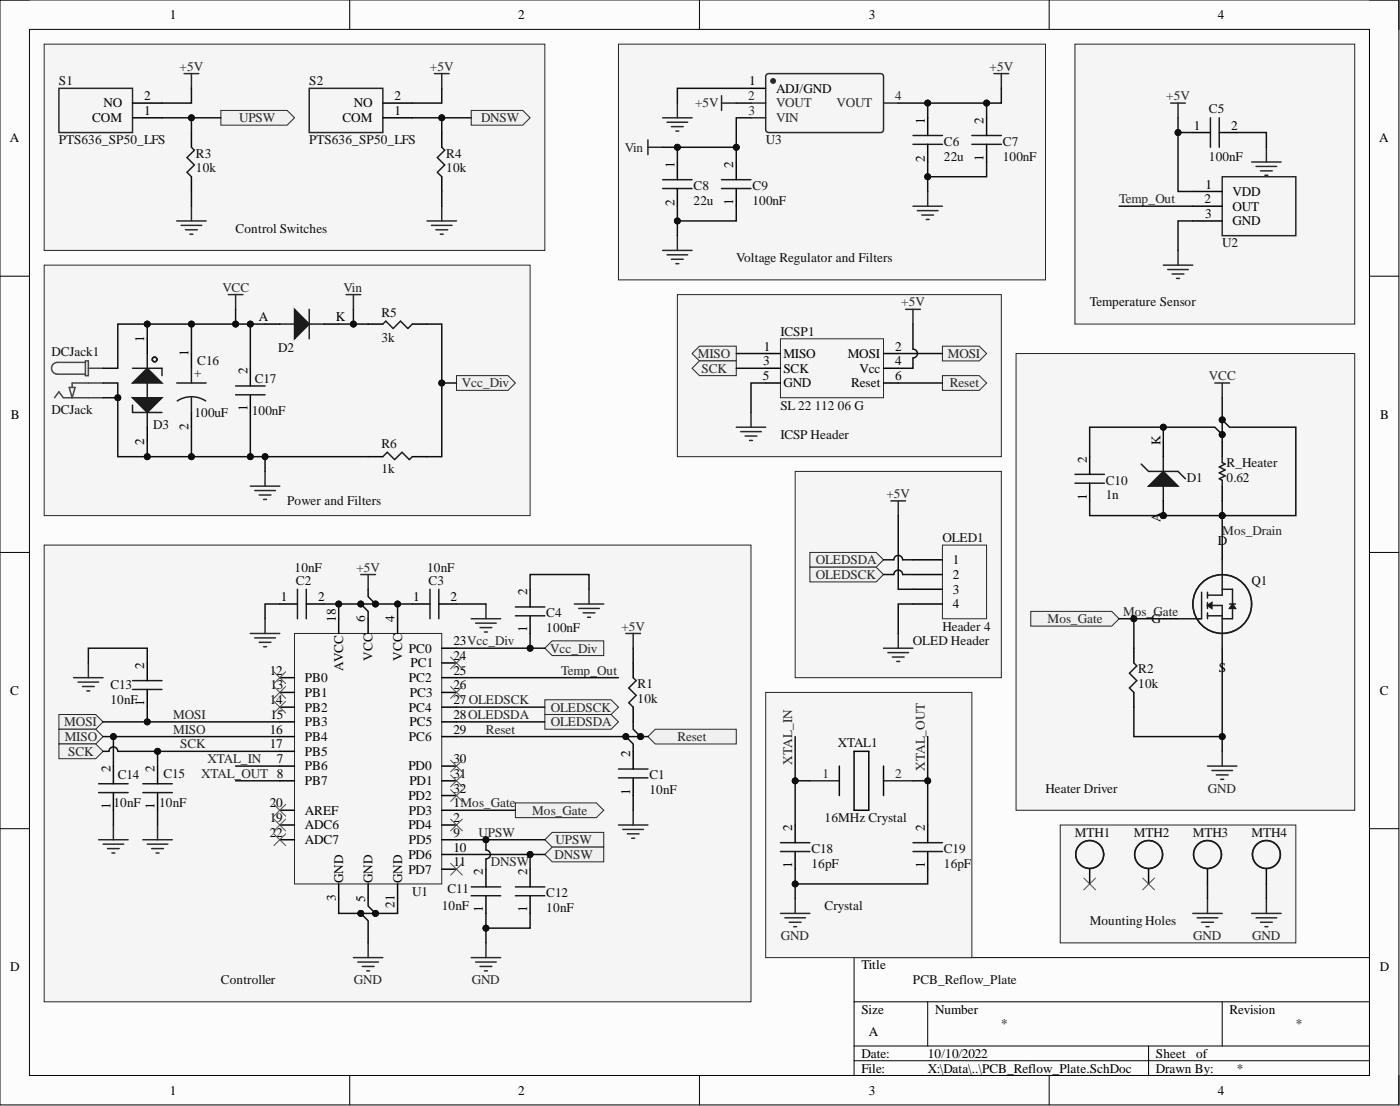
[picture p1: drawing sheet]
<svg xmlns="http://www.w3.org/2000/svg" width="241mm" height="190mm" viewBox="0 0 241 190" stroke-linecap="round" stroke-linejoin="round" font-family="sans-serif">
<defs><g id="words">
<g font-size="2.3">
<text x="29.3" y="3.3">1</text>
<text x="89.3" y="3.3">2</text>
<text x="149.7" y="3.3">3</text>
<text x="209.9" y="3.3">4</text>
<text x="24.9" y="17.2">2</text>
<text x="68" y="17.2">2</text>
<text x="129.1" y="14.7">1</text>
<text x="133.8" y="16">ADJ/GND</text>
<text x="15.9" y="21.1">COM</text>
<text x="17.9" y="18.5">NO</text>
<text x="24.9" y="19.8">1</text>
<text x="59.1" y="21.1">COM</text>
<text x="61" y="18.5">NO</text>
<text x="68" y="19.8">1</text>
<text x="159.4" y="21.3" transform="rotate(-90 159.4 21.3)">1</text>
<text x="169.5" y="21.3" transform="rotate(-90 169.5 21.3)">2</text>
<text x="205.7" y="22.3">1</text>
<text x="212.2" y="22.3">2</text>
<text x="1.7" y="24.5">A</text>
<text x="116.2" y="28.9" transform="rotate(-90 116.2 28.9)">1</text>
<text x="126.4" y="28.9" transform="rotate(-90 126.4 28.9)">2</text>
<text x="159.4" y="27.9" transform="rotate(-90 159.4 27.9)">2</text>
<text x="169.5" y="27.7" transform="rotate(-90 169.5 27.7)">1</text>
<text x="237.7" y="24.5">A</text>
<text x="116.2" y="35.5" transform="rotate(-90 116.2 35.5)">2</text>
<text x="126.4" y="35.3" transform="rotate(-90 126.4 35.3)">1</text>
<text x="207.6" y="35">2</text>
<text x="207.8" y="32.5">1</text>
<text x="212.4" y="33.7">VDD</text>
<text x="207.7" y="37.5">3</text>
<text x="212.4" y="36.3">OUT</text>
<text x="212.4" y="38.8">GND</text>
<text x="24.9" y="58.9" transform="rotate(-90 24.9 58.9)">1</text>
<text x="44.6" y="55.3">A</text>
<text x="57.9" y="55.3">K</text>
<text x="32.5" y="61.4" transform="rotate(-90 32.5 61.4)">1</text>
<text x="42.6" y="64.4" transform="rotate(-90 42.6 64.4)">2</text>
<text x="131.5" y="65.5">5</text>
<text x="131.6" y="62.9">3</text>
<text x="131.6" y="60.4">1</text>
<text x="135" y="61.7">MISO</text>
<text x="135" y="64.2">SCK</text>
<text x="146.1" y="61.7">MOSI</text>
<text x="148.1" y="64.2">Vcc</text>
<text x="154.3" y="65.5">6</text>
<text x="154.3" y="62.9">4</text>
<text x="154.3" y="60.4">2</text>
<text x="42.6" y="70.9" transform="rotate(-90 42.6 70.9)">1</text>
<text x="135" y="66.7">GND</text>
<text x="146.7" y="66.7">Reset</text>
<text x="1.9" y="72.1">B</text>
<text x="24.9" y="76.6" transform="rotate(-90 24.9 76.6)">2</text>
<text x="32.5" y="74.1" transform="rotate(-90 32.5 74.1)">2</text>
<text x="200" y="76.6" transform="rotate(-90 200 76.6)">K</text>
<text x="237.9" y="72.1">B</text>
<text x="187.3" y="79.7" transform="rotate(-90 187.3 79.7)">2</text>
<text x="187.3" y="86.1" transform="rotate(-90 187.3 86.1)">1</text>
<text x="200" y="89.9" transform="rotate(-90 200 89.9)">A</text>
<text x="209.9" y="93.9">D</text>
<text x="164.2" y="97.2">1</text>
<text x="164.2" y="99.7">2</text>
<text x="48.4" y="103.5">1</text>
<text x="54.8" y="103.5">2</text>
<text x="57.9" y="107.1" transform="rotate(-90 57.9 107.1)">18</text>
<text x="62.9" y="107.1" transform="rotate(-90 62.9 107.1)">6</text>
<text x="68" y="107.1" transform="rotate(-90 68 107.1)">4</text>
<text x="71.2" y="103.5">1</text>
<text x="77.7" y="103.5">2</text>
<text x="90.9" y="102.5" transform="rotate(-90 90.9 102.5)">2</text>
<text x="164.2" y="102.3">3</text>
<text x="164.2" y="104.8">4</text>
<text x="198.5" y="107.3">G</text>
<text x="64.2" y="113.8" transform="rotate(-90 64.2 113.8)">VCC</text>
<text x="69.3" y="113.8" transform="rotate(-90 69.3 113.8)">VCC</text>
<text x="70.5" y="112.4">PC0</text>
<text x="78.2" y="111.1">23Vcc_Div</text>
<text x="78.2" y="113.7">24</text>
<text x="90.9" y="108.9" transform="rotate(-90 90.9 108.9)">1</text>
<text x="1.8" y="119.7">C</text>
<text x="24.9" y="115.2" transform="rotate(-90 24.9 115.2)">2</text>
<text x="46.5" y="116.2">12</text>
<text x="46.6" y="118.8">13</text>
<text x="52.5" y="117.5">PB0</text>
<text x="59.1" y="115.5" transform="rotate(-90 59.1 115.5)">AVCC</text>
<text x="70.5" y="117.5">PC2</text>
<text x="70.7" y="114.9">PC1</text>
<text x="78.2" y="116.2">25</text>
<text x="78.2" y="118.8">26</text>
<text x="210.1" y="115.7">S</text>
<text x="237.8" y="119.7">C</text>
<text x="24.9" y="121.6" transform="rotate(-90 24.9 121.6)">1</text>
<text x="46.5" y="121.3">14</text>
<text x="46.6" y="123.8">15</text>
<text x="52.5" y="120">PB1</text>
<text x="52.5" y="122.6">PB2</text>
<text x="52.5" y="125.1">PB3</text>
<text x="70.5" y="122.6">PC4</text>
<text x="70.6" y="125.1">PC5</text>
<text x="70.6" y="120">PC3</text>
<text x="78.2" y="121.3">27OLEDSCK</text>
<text x="78.2" y="123.8">28OLEDSDA</text>
<text x="46.5" y="126.4">16</text>
<text x="46.5" y="128.9">17</text>
<text x="47.7" y="131.4">7</text>
<text x="52.5" y="127.6">PB4</text>
<text x="52.5" y="130.2">PB5</text>
<text x="70.5" y="127.6">PC6</text>
<text x="78.2" y="126.4">29</text>
<text x="78.2" y="131.4">30</text>
<text x="108.6" y="130.4" transform="rotate(-90 108.6 130.4)">2</text>
<text x="19" y="133" transform="rotate(-90 19 133)">2</text>
<text x="26.6" y="133" transform="rotate(-90 26.6 133)">2</text>
<text x="52.5" y="132.7">PB6</text>
<text x="52.5" y="135.3">PB7</text>
<text x="70.4" y="132.7">PD0</text>
<text x="70.4" y="137.8">PD2</text>
<text x="70.6" y="135.3">PD1</text>
<text x="78.2" y="134">31</text>
<text x="78.2" y="136.5">32</text>
<text x="108.6" y="136.9" transform="rotate(-90 108.6 136.9)">1</text>
<text x="19" y="139.4" transform="rotate(-90 19 139.4)">1</text>
<text x="26.6" y="139.4" transform="rotate(-90 26.6 139.4)">1</text>
<text x="46.5" y="141.6">19</text>
<text x="46.5" y="139.1">20</text>
<text x="52.5" y="142.9">ADC6</text>
<text x="52.5" y="140.3">AREF</text>
<text x="70.4" y="142.9">PD4</text>
<text x="70.5" y="140.3">PD3</text>
<text x="78.2" y="139.1">1Mos_Gate</text>
<text x="78.2" y="141.6">2</text>
<text x="136.5" y="143.1" transform="rotate(-90 136.5 143.1)">2</text>
<text x="159.4" y="143.1" transform="rotate(-90 159.4 143.1)">2</text>
<text x="46.5" y="144.1">22</text>
<text x="52.5" y="145.4">ADC7</text>
<text x="70.4" y="147.9">PD6</text>
<text x="70.5" y="145.4">PD5</text>
<text x="78.2" y="144.1">9</text>
<text x="78.2" y="146.7">10</text>
<text x="78.2" y="149.2">11</text>
<text x="136.5" y="149.5" transform="rotate(-90 136.5 149.5)">1</text>
<text x="159.4" y="149.5" transform="rotate(-90 159.4 149.5)">1</text>
<text x="57.9" y="155.2" transform="rotate(-90 57.9 155.2)">3</text>
<text x="59.1" y="152.2" transform="rotate(-90 59.1 152.2)">GND</text>
<text x="62.9" y="155.3" transform="rotate(-90 62.9 155.3)">5</text>
<text x="64.2" y="152.2" transform="rotate(-90 64.2 152.2)">GND</text>
<text x="69.3" y="152.2" transform="rotate(-90 69.3 152.2)">GND</text>
<text x="70.4" y="150.5">PD7</text>
<text x="83.2" y="150.7" transform="rotate(-90 83.2 150.7)">2</text>
<text x="90.9" y="150.7" transform="rotate(-90 90.9 150.7)">2</text>
<text x="68" y="156.3" transform="rotate(-90 68 156.3)">21</text>
<text x="83.2" y="157.2" transform="rotate(-90 83.2 157.2)">1</text>
<text x="90.9" y="157.2" transform="rotate(-90 90.9 157.2)">1</text>
<text x="1.8" y="167.3">D</text>
<text x="148.5" y="167">Title</text>
<text x="237.8" y="167.3">D</text>
<text x="148.5" y="174.6">Size</text>
<text x="149.7" y="178.4">A</text>
<text x="161.2" y="174.6">Number</text>
<text x="211.9" y="174.6">Revision</text>
<text x="148.5" y="182.2">Date:</text>
<text x="148.5" y="184.7">File:</text>
<text x="159.9" y="182.2">10/10/2022</text>
<text x="159.9" y="184.7">X:\Data\..\PCB_Reflow_Plate.SchDoc</text>
<text x="199.2" y="182.2">Sheet</text>
<text x="199.2" y="184.7">Drawn By:</text>
<text x="206.2" y="182.2">of</text>
<text x="29.3" y="188.5">1</text>
<text x="89.3" y="188.5">2</text>
<text x="149.7" y="188.5">3</text>
<text x="209.9" y="188.5">4</text>
</g>
<g font-size="2.3" fill="#0e0e0e">
<text x="10.2" y="14.7">S1</text>
<text x="53.3" y="14.7">S2</text>
<text x="208.4" y="19.5">C5</text>
<text x="10.2" y="24.9">PTS636_SP50_LFS</text>
<text x="33.8" y="29.7">10k</text>
<text x="33.8" y="27.1">R3</text>
<text x="53.3" y="24.9">PTS636_SP50_LFS</text>
<text x="76.9" y="29.7">10k</text>
<text x="76.9" y="27.1">R4</text>
<text x="132" y="24.9">U3</text>
<text x="162.7" y="27.7">22u</text>
<text x="162.7" y="25.1">C6</text>
<text x="172.8" y="27.7">100nF</text>
<text x="172.8" y="25.1">C7</text>
<text x="208.4" y="27.7">100nF</text>
<text x="119.5" y="35.3">22u</text>
<text x="119.5" y="32.7">C8</text>
<text x="129.7" y="35.3">100nF</text>
<text x="129.7" y="32.7">C9</text>
<text x="40.6" y="40.1">Control Switches</text>
<text x="126.9" y="45.2">Voltage Regulator and Filters</text>
<text x="210.7" y="42.6">U2</text>
<text x="187.8" y="52.8">Temperature Sensor</text>
<text x="65.7" y="58.9">3k</text>
<text x="65.7" y="54.6">R5</text>
<text x="134.5" y="57.8">ICSP1</text>
<text x="8.9" y="61.4">DCJack1</text>
<text x="33.5" y="63.7" transform="rotate(90 33.5 63.7)">+</text>
<text x="34" y="62.9">C16</text>
<text x="43.9" y="66">C17</text>
<text x="48" y="60.6">D2</text>
<text x="8.9" y="71.3">DCJack</text>
<text x="33.5" y="71.8">100uF</text>
<text x="43.4" y="71.6">100nF</text>
<text x="134.5" y="70.5">SL 22</text>
<text x="140.4" y="70.5">112</text>
<text x="144.4" y="70.5">06 G</text>
<text x="26.4" y="73.8">D3</text>
<text x="65.7" y="77.1">R6</text>
<text x="134.5" y="75.6">ICSP Header</text>
<text x="65.7" y="81.5">1k</text>
<text x="190.6" y="83.5">C10</text>
<text x="204.6" y="83">D1</text>
<text x="211.4" y="83">0.62</text>
<text x="211.4" y="80.4">R_Heater</text>
<text x="49.5" y="87">Power and Filters</text>
<text x="190.6" y="86">1n</text>
<text x="162.4" y="93.4">OLED1</text>
<text x="50.8" y="98.5">10nF</text>
<text x="51" y="100.7">C2</text>
<text x="73.6" y="98.5">10nF</text>
<text x="73.9" y="100.7">C3</text>
<text x="215.7" y="100.7">Q1</text>
<text x="94.2" y="106.3">C4</text>
<text x="94.2" y="108.9">100nF</text>
<text x="157.4" y="111.1">OLED Header</text>
<text x="162.4" y="108.6">Header 4</text>
<text x="19" y="118.8">C13</text>
<text x="109.9" y="118.5">R1</text>
<text x="196.2" y="118.5">10k</text>
<text x="196.2" y="116">R2</text>
<text x="19" y="121.3">10nF</text>
<text x="109.9" y="121">10k</text>
<text x="144.4" y="128.7">XTAL1</text>
<text x="20.3" y="134.2">C14</text>
<text x="28.2" y="134">C15</text>
<text x="111.9" y="136.8">10nF</text>
<text x="111.9" y="134.2">C1</text>
<text x="180.2" y="136.5">Heater Driver</text>
<text x="19.5" y="139.1">10nF</text>
<text x="27.4" y="139.1">10nF</text>
<text x="142.1" y="141.6">16MHz Crystal</text>
<text x="139.8" y="149.5">16pF</text>
<text x="139.8" y="146.9">C18</text>
<text x="162.7" y="149.5">16pF</text>
<text x="162.7" y="146.9">C19</text>
<text x="185.3" y="144.1">MTH1</text>
<text x="195.4" y="144.1">MTH2</text>
<text x="205.6" y="144.1">MTH3</text>
<text x="215.7" y="144.1">MTH4</text>
<text x="71.1" y="154.3">U1</text>
<text x="77.2" y="153.8">C11</text>
<text x="94.2" y="154.5">C12</text>
<text x="76.1" y="156.8">10nF</text>
<text x="94.2" y="157.1">10nF</text>
<text x="142.1" y="156.8">Crystal</text>
<text x="187.8" y="159.4">Mounting Holes</text>
<text x="38.1" y="169.5">Controller</text>
<text x="157.4" y="169.5">PCB_Reflow_Plate</text>
<text x="172.6" y="177.1">*</text>
<text x="223.3" y="177.1">*</text>
<text x="213.2" y="184.7">*</text>
</g>
<g font-size="2.3" fill="#262626">
<text x="31" y="12.2">+5V</text>
<text x="74.1" y="12.2">+5V</text>
<text x="170.6" y="12.2">+5V</text>
<text x="201" y="17.2">+5V</text>
<text x="41.2" y="21.1">UPSW</text>
<text x="82.9" y="21.1">DNSW</text>
<text x="119.8" y="18.5">+5V</text>
<text x="107.7" y="26.1">Vin</text>
<text x="192.9" y="35">Temp_Out</text>
<text x="38.3" y="50.2">VCC</text>
<text x="59.2" y="50.2">Vin</text>
<text x="155.3" y="52.8">+5V</text>
<text x="120.3" y="61.7">MISO</text>
<text x="120.9" y="64.2">SCK</text>
<text x="163.4" y="61.7">MOSI</text>
<text x="208.4" y="65.5">VCC</text>
<text x="79.6" y="66.7">Vcc_Div</text>
<text x="163.7" y="66.7">Reset</text>
<text x="152.8" y="85.8">+5V</text>
<text x="210.7" y="92.1">Mos_Drain</text>
<text x="61.4" y="98.5">+5V</text>
<text x="140.6" y="97.2">OLEDSDA</text>
<text x="140.6" y="99.7">OLEDSCK</text>
<text x="180.5" y="107.3">Mos_Gate</text>
<text x="193.6" y="106.1">Mos_Gate</text>
<text x="94.8" y="112.4">Vcc_Div</text>
<text x="107.1" y="108.6">+5V</text>
<text x="96.7" y="116.2">Temp_Out</text>
<text x="11.1" y="125.1">MOSI</text>
<text x="29.9" y="123.8">MOSI</text>
<text x="94.9" y="125.1">OLEDSDA</text>
<text x="94.9" y="122.6">OLEDSCK</text>
<text x="11.2" y="127.6">MISO</text>
<text x="11.8" y="130.2">SCK</text>
<text x="29.9" y="126.4">MISO</text>
<text x="31" y="128.9">SCK</text>
<text x="35.8" y="131.4">XTAL_IN</text>
<text x="83.8" y="126.4">Reset</text>
<text x="116.7" y="127.6">Reset</text>
<text x="136.5" y="131.7" transform="rotate(-90 136.5 131.7)">XTAL_IN</text>
<text x="34.7" y="134">XTAL_OUT 8</text>
<text x="159.4" y="132.8" transform="rotate(-90 159.4 132.8)">XTAL_OUT</text>
<text x="208.2" y="136.5">GND</text>
<text x="91.7" y="140.3">Mos_Gate</text>
<text x="82.5" y="144.1">UPSW</text>
<text x="84.6" y="149.2">DNSW</text>
<text x="95.6" y="147.9">DNSW</text>
<text x="95.8" y="145.4">UPSW</text>
<text x="134.6" y="161.9">GND</text>
<text x="205.7" y="161.9">GND</text>
<text x="215.8" y="161.9">GND</text>
<text x="61" y="169.5">GND</text>
<text x="81.3" y="169.5">GND</text>
</g>
<g font-size="2.3" fill="#292929">
<text x="128.9" y="17.2">2</text>
<text x="154.3" y="17.2">4</text>
<text x="129" y="19.8">3</text>
<text x="133.8" y="21.1">VIN</text>
<text x="133.8" y="18.5">VOUT</text>
<text x="144.2" y="18.5">VOUT</text>
<text x="141.8" y="134">1</text>
<text x="154.3" y="134">2</text>
</g>
</g></defs>
<path d="M0 0h241.1v190.3h-241.1z" fill-rule="evenodd" fill="#fcfcfc"/>
<path d="M0 0h241.1v190.3h-241.1z" fill="none" stroke="#000" stroke-width=".17"/>
<path d="M5.1 5.1h230.9v180.1h-230.9z" fill-rule="evenodd" fill="#fcfcfc"/>
<g fill="none" stroke="#000" stroke-width=".17">
<path d="M0 0h5.1M60.3 0v5.1M120.6 0v5.1M180.8 0v5.1M236 0h5.1v5.1M5.1 5.1h230.9v180.1h-230.9zM0 47.6h5.1M236 47.6h5.1M0 95.2h5.1M236 95.2h5.1M0 142.7h5.1M236 142.7h5.1"/>
<path d="M147.2 172.6h88.8M159.9 172.6v7.6M210.7 172.6v7.6M236 164.9h-88.8v20.3M60.3 185.2v5.1M120.6 185.2v5.1M147.2 180.2h88.8M147.2 182.7h88.8M180.8 185.2v5.1M198 180.2v5M241.1 185.2v5.1"/>
</g>
<path d="M182.7 142.1h40.6v20.3h-40.6z" fill-rule="evenodd" fill="#f5f5f5"/>
<path d="M182.7 142.1h40.6v20.3h-40.6z" fill="none" stroke="#262626" stroke-width=".17"/>
<path d="M7.6 93.9h121.8v78.7h-121.8z" fill-rule="evenodd" fill="#f5f5f5"/>
<path d="M7.6 93.9h121.8v78.7h-121.8z" fill="none" stroke="#262626" stroke-width=".17"/>
<path d="M132 119.3h35.5v45.6h-35.5z" fill-rule="evenodd" fill="#f5f5f5"/>
<path d="M132 119.3h35.5v45.6h-35.5z" fill="none" stroke="#262626" stroke-width=".17"/>
<path d="M7.6 45.7h83.8v43.1h-83.8z" fill-rule="evenodd" fill="#f5f5f5"/>
<path d="M7.6 45.7h83.8v43.1h-83.8z" fill="none" stroke="#262626" stroke-width=".17"/>
<path d="M116.7 50.7h55.9v28h-55.9z" fill-rule="evenodd" fill="#f5f5f5"/>
<path d="M116.7 50.7h55.9v28h-55.9z" fill="none" stroke="#262626" stroke-width=".17"/>
<path d="M137.1 81.2h35.5v35.5h-35.5z" fill-rule="evenodd" fill="#f5f5f5"/>
<path d="M137.1 81.2h35.5v35.5h-35.5z" fill="none" stroke="#262626" stroke-width=".17"/>
<path d="M7.6 7.6h86.3v35.5h-86.3z" fill-rule="evenodd" fill="#f5f5f5"/>
<path d="M7.6 7.6h86.3v35.5h-86.3z" fill="none" stroke="#262626" stroke-width=".17"/>
<path d="M175.1 60.9h58.4v78.7h-58.4z" fill-rule="evenodd" fill="#f5f5f5"/>
<path d="M175.1 60.9h58.4v78.7h-58.4z" fill="none" stroke="#262626" stroke-width=".17"/>
<path d="M106.6 7.6h73.6v40.6h-73.6z" fill-rule="evenodd" fill="#f5f5f5"/>
<path d="M106.6 7.6h73.6v40.6h-73.6z" fill="none" stroke="#262626" stroke-width=".17"/>
<path d="M185.3 7.6h48.2v48.2h-48.2z" fill-rule="evenodd" fill="#f5f5f5"/>
<path d="M185.3 7.6h48.2v48.2h-48.2z" fill="none" stroke="#262626" stroke-width=".17"/>
<path d="M50.8 109.1h25.3v43.2h-25.3z" fill-rule="evenodd" fill="#f5f5f5"/>
<path d="M50.8 109.1h25.3v43.2h-25.3z" fill="none" stroke="#262626" stroke-width=".17"/>
<g fill="none" stroke="#000" stroke-width=".25">
<path d="M48.2 116.7h2.6M48.2 119.3h2.6M58.4 106.6v2.5M63.5 106.6v2.5M68.5 106.6v2.5M76.1 116.7h2.6M76.1 119.3h2.6M76.1 111.6h2.6M76.1 114.2h2.6M48.2 139.6h2.6M48.2 132h2.6M48.2 134.5h2.6"/>
<path d="M48.2 121.8h2.6M48.2 124.3h2.6M48.2 126.9h2.6M48.2 129.4h2.6M76.1 139.6h2.6M76.1 132h2.6M76.1 134.5h2.6M76.1 121.8h2.6M76.1 124.3h2.6M76.1 126.9h2.6M76.1 137h2.6M48.2 142.1h2.6"/>
<path d="M48.2 144.6h2.6M58.4 152.3v2.5M63.5 152.3v2.5M68.5 152.3v2.5M76.1 142.1h2.6M76.1 144.6h2.6M76.1 147.2h2.6M76.1 149.7h2.6"/>
</g>
<path d="M62.2 99h2.5M63.5 99v2.5" fill="none" stroke="#262626" stroke-width=".25"/>
<path d="M111.7 126.9l1.2-1.3h14v2.5h-14z" fill-rule="evenodd" fill="#f0f0f0"/>
<path d="M111.7 126.9l1.2-1.3h14v2.5h-14z" fill="none" stroke="#262626" stroke-width=".17"/>
<path d="M109.1 114.2v2.5M109.1 121.8v2.5M109.1 129.4v3.1M109.1 134v3" fill="none" stroke="#000" stroke-width=".25"/>
<path d="M109.1 116.7l.5 .5-1.2 1.3 1.2 1.3-1.2 1.2 .7 .8M106.6 134h5.1M106.6 132.5h5.1" fill="none" stroke="#1c1c1c" stroke-width=".25"/>
<path d="M107.9 109.1h2.5M109.1 109.1v2.5M109.1 139.6v2.5M106.6 142.1h5.1M107.4 142.9h3.5M108.1 143.6h2M108.9 144.4h.5" fill="none" stroke="#262626" stroke-width=".25"/>
<g fill="none" stroke="#4c4c4c" stroke-width=".17">
<path d="M47.2 115.7l2 2M47.2 118.2l2 2.1M49.2 115.7l-2 2M49.2 118.2l-2 2.1M77.7 113.2l2 2M77.7 118.2l2 2.1M79.7 113.2l-2 2M79.7 118.2l-2 2.1M47.2 120.8l2 2M47.2 138.5l2 2.1M49.2 120.8l-2 2M49.2 138.5l-2 2.1"/>
<path d="M77.7 130.9l2 2.1M77.7 133.5l2 2M77.7 136l2 2M79.7 130.9l-2 2.1M79.7 133.5l-2 2M79.7 136l-2 2M47.2 141.1l2 2M47.2 143.6l2 2.1M49.2 141.1l-2 2M49.2 143.6l-2 2.1M77.7 141.1l2 2M77.7 148.7l2 2"/>
<path d="M79.7 141.1l-2 2M79.7 148.7l-2 2"/>
</g>
<path d="M93.9 111.6l1.3-1.2h8.9v2.5h-8.9z" fill-rule="evenodd" fill="#f0f0f0"/>
<path d="M93.9 111.6l1.3-1.2h8.9v2.5h-8.9z" fill="none" stroke="#262626" stroke-width=".17"/>
<g fill="none" stroke="#262626" stroke-width=".25">
<path d="M43.1 109.1h5.1M43.9 109.9h3.6M44.7 110.6h2M45.4 111.4h.5M45.7 106.6v2.5M81.2 106.6h5.1M82 107.3h3.5M82.7 108.1h2.1M83.5 108.9h.5M83.8 104v2.6M99 104h5.1M99.7 104.8h3.6"/>
<path d="M100.5 105.6h2M101.3 106.3h.5M101.5 101.5v2.5"/>
</g>
<path d="M48.2 104h3.1M52.8 104h3M71.1 104h3M75.6 104h3.1" fill="none" stroke="#000" stroke-width=".25"/>
<path d="M51.3 101.5v5.1M52.8 101.5v5.1M74.1 101.5v5.1M75.6 101.5v5.1" fill="none" stroke="#1c1c1c" stroke-width=".25"/>
<path d="M88.8 138.3h14l1.3 1.3-1.3 1.2h-14z" fill-rule="evenodd" fill="#f0f0f0"/>
<path d="M88.8 138.3h14l1.3 1.3-1.3 1.2h-14z" fill="none" stroke="#262626" stroke-width=".17"/>
<path d="M91.4 101.5v3M91.4 106.1v3" fill="none" stroke="#000" stroke-width=".25"/>
<path d="M88.8 106.1h5.1M88.8 104.5h5.1" fill="none" stroke="#1c1c1c" stroke-width=".25"/>
<path d="M210.7 30.4h12.6v10.2h-12.6z" fill-rule="evenodd" fill="#f5f5f5"/>
<g fill="none" stroke="#262626" stroke-width=".25">
<path d="M201.8 17.8h2.5M203 17.8v2.5M210.7 30.4h12.6v10.2h-12.6zM215.7 27.9h5.1M216.5 28.7h3.5M217.3 29.4h2M218 30.2h.5M218.3 25.4v2.5M200.5 45.7h5.1M201.3 46.4h3.5M202 47.2h2.1M202.8 48h.5"/>
<path d="M203 43.1v2.6"/>
</g>
<path d="M129.4 15.2h2.6M205.6 33h5.1M205.6 35.5h5.1M205.6 38.1h5.1M205.6 22.8h3M210.1 22.8h3.1" fill="none" stroke="#000" stroke-width=".25"/>
<path d="M208.6 20.3v5.1M210.1 20.3v5.1" fill="none" stroke="#1c1c1c" stroke-width=".25"/>
<path d="M129.4 17.8h2.6M152.3 17.8h2.5M129.4 20.3h2.6" fill="none" stroke="#292929" stroke-width=".25"/>
<circle cx="133.2" cy="13.9" r=".38" fill="#292929"/>
<g fill="none" stroke="#292929" stroke-width=".25">
<path d="M132 12.9l.5-.2h19.5l.3 .5-.1 9.4-.4 .2h-19.6l-.2-.5z"/>
<circle cx="133.2" cy="13.9" r=".38"/>
</g>
<g fill="none" stroke="#262626" stroke-width=".25">
<path d="M116.7 17.8v2.5M124.4 16.5v2.5M124.4 17.8h2.5M171.3 12.7h2.6M172.6 12.7v2.5M111.7 24.1v2.5M111.7 25.4h2.5M114.2 20.3h5.1M115 21.1h3.5M115.7 21.8h2.1M116.5 22.6h.5M157.4 35.5h5"/>
<path d="M158.1 36.3h3.6M158.9 37h2M159.6 37.8h.5M159.9 33v2.5M114.2 43.1h5.1M115 43.9h3.5M115.7 44.7h2.1M116.5 45.4h.5M116.7 40.6v2.5M209.4 66h2.5M210.7 66v2.5"/>
</g>
<path d="M116.7 27.9v3M116.7 32.5v3M126.9 27.9v3M126.9 32.5v3M159.9 20.3v3M159.9 24.9v3M170 20.3v3M170 24.9v3" fill="none" stroke="#000" stroke-width=".25"/>
<path d="M114.2 30.9h5.1M114.2 32.5h5.1M124.4 30.9h5M124.4 32.5h5M157.4 23.3h5M157.4 24.9h5M167.5 23.3h5.1M167.5 24.9h5.1" fill="none" stroke="#1c1c1c" stroke-width=".25"/>
<circle cx="200.5" cy="88.8" r=".51" fill="#0e0e0e"/>
<circle cx="200.5" cy="88.8" r=".51" fill="none" stroke="#0e0e0e" stroke-width=".17"/>
<path d="M200.5 83.7v2.6" fill="none" stroke="#1c1c1c" stroke-width=".25"/>
<path d="M198 83.7l2.5-2.5 2.5 2.5z" fill="#1c1c1c"/>
<path d="M196.7 79.9l1.3 1.3h5l1.3 1.3M200.5 78.7v2.5M198 83.7l2.5-2.5 2.5 2.5z" fill="none" stroke="#1c1c1c" stroke-width=".25"/>
<path d="M200.5 86.3v2.5" fill="none" stroke="#000" stroke-width=".25"/>
<circle cx="200.5" cy="88.8" r=".51" fill="#0e0e0e"/>
<circle cx="200.5" cy="88.8" r=".51" fill="none" stroke="#0e0e0e" stroke-width=".17"/>
<path d="M187.8 78.7v3M200.5 76.1v2.6M187.8 83.2v3.1M195.4 111.6v2.6M195.4 119.3v2.5" fill="none" stroke="#000" stroke-width=".25"/>
<path d="M185.3 83.2h5.1M185.3 81.7h5.1M195.4 114.2l.5 .5-1.2 1.3 1.2 1.2-1.2 1.3 .7 .8" fill="none" stroke="#1c1c1c" stroke-width=".25"/>
<path d="M208.1 132h5.1M208.9 132.7h3.5M209.6 133.5h2.1M210.4 134.2h.5M210.7 129.4v2.6" fill="none" stroke="#262626" stroke-width=".25"/>
<path d="M177.7 105.3h13.9l1.3 1.3-1.3 1.2h-13.9z" fill-rule="evenodd" fill="#f0f0f0"/>
<path d="M177.7 105.3h13.9l1.3 1.3-1.3 1.2h-13.9z" fill="none" stroke="#262626" stroke-width=".17"/>
<g fill="none" stroke="#1c1c1c" stroke-width=".25">
<path d="M210.7 99v3.5h-2.6M207.1 102v4.6h-.8M208.1 102v1M208.1 103.8v1M208.1 105.6v1M208.1 104.3h2.6v4.8M208.1 106.1h2.6M210.7 101.5h1.7v5.1h-1.7"/>
<circle cx="210.7" cy="104" r="5.1"/>
</g>
<path d="M208.1 104.3l.8-.5v1z" fill="#1c1c1c"/>
<path d="M208.1 104.3l.8-.5v1z" fill="none" stroke="#1c1c1c" stroke-width=".25"/>
<path d="M212.4 104l.5 .8h-1z" fill="#1c1c1c"/>
<path d="M210.7 96.4v2.6M203 106.6h3.8M210.7 109.1v2.5M211.9 104h1M212.4 104l.5 .8h-1z" fill="none" stroke="#1c1c1c" stroke-width=".25"/>
<path d="M210.7 93.9v2.5M200.5 106.6h2.5M210.7 111.6v2.6" fill="none" stroke="#000" stroke-width=".25"/>
<path d="M10.2 15.2h12.6v7.6h-12.6z" fill-rule="evenodd" fill="#f5f5f5"/>
<path d="M10.2 15.2h12.6v7.6h-12.6z" fill="none" stroke="#262626" stroke-width=".25"/>
<path d="M22.8 17.8h5.1M22.8 20.3h5.1" fill="none" stroke="#000" stroke-width=".25"/>
<path d="M53.3 15.2h12.7v7.6h-12.7z" fill-rule="evenodd" fill="#f5f5f5"/>
<path d="M53.3 15.2h12.7v7.6h-12.7zM30.5 38.1h5M31.2 38.8h3.6M32 39.6h2M33 35.5v2.6M73.6 38.1h5.1M74.4 38.8h3.5M75.1 39.6h2.1M76.1 35.5v2.6M32.7 40.3h.5M75.9 40.3h.5" fill="none" stroke="#262626" stroke-width=".25"/>
<path d="M66 17.8h5.1M33 22.8v2.6M33 30.4v2.6M66 20.3h5.1M76.1 22.8v2.6M76.1 30.4v2.6" fill="none" stroke="#000" stroke-width=".25"/>
<path d="M33 25.4l.5 .5-1.3 1.2 1.3 1.3-1.3 1.3 .8 .7M76.1 25.4l.5 .5-1.2 1.2 1.2 1.3-1.2 1.3 .7 .7" fill="none" stroke="#1c1c1c" stroke-width=".25"/>
<path d="M38.1 19h11.4l1.3 1.3-1.3 1.3h-11.4z" fill-rule="evenodd" fill="#f0f0f0"/>
<path d="M38.1 19h11.4l1.3 1.3-1.3 1.3h-11.4z" fill="none" stroke="#262626" stroke-width=".17"/>
<path d="M81.2 19h8.9l1.3 1.3-1.3 1.3h-8.9z" fill-rule="evenodd" fill="#f0f0f0"/>
<path d="M81.2 19h8.9l1.3 1.3-1.3 1.3h-8.9z" fill="none" stroke="#262626" stroke-width=".17"/>
<path d="M31.7 12.7h2.6M33 12.7v2.5M74.9 12.7h2.5M76.1 12.7v2.5" fill="none" stroke="#262626" stroke-width=".25"/>
<path d="M93.9 144.6l1.3-1.2h8.9v2.5h-8.9z" fill-rule="evenodd" fill="#f0f0f0"/>
<path d="M93.9 144.6l1.3-1.2h8.9v2.5h-8.9z" fill="none" stroke="#262626" stroke-width=".17"/>
<path d="M93.9 147.2l1.3-1.3h8.9v2.5h-8.9z" fill-rule="evenodd" fill="#f0f0f0"/>
<path d="M93.9 147.2l1.3-1.3h8.9v2.5h-8.9z" fill="none" stroke="#262626" stroke-width=".17"/>
<path d="M83.8 149.7v3.1M83.8 154.3v3M91.4 149.7v3.1M91.4 154.3v3" fill="none" stroke="#000" stroke-width=".25"/>
<path d="M81.2 154.3h5.1M81.2 152.8h5.1M88.8 154.3h5.1M88.8 152.8h5.1" fill="none" stroke="#1c1c1c" stroke-width=".25"/>
<path d="M162.4 93.9h7.6v12.7h-7.6z" fill-rule="evenodd" fill="#f5f5f5"/>
<path d="M162.4 93.9h7.6v12.7h-7.6z" fill="none" stroke="#262626" stroke-width=".17"/>
<path d="M157.4 96.4h5M157.4 99h5M157.4 101.5h5M157.4 104h5" fill="none" stroke="#000" stroke-width=".25"/>
<path d="M153.5 86.3h2.6M154.8 86.3v2.5M152.3 111.6h5.1M153 112.4h3.6M153.8 113.2h2M154.6 113.9h.5M154.8 109.1v2.5" fill="none" stroke="#262626" stroke-width=".25"/>
<path d="M139.6 95.2h11.4l1.3 1.2-1.3 1.3h-11.4z" fill-rule="evenodd" fill="#f0f0f0"/>
<path d="M139.6 95.2h11.4l1.3 1.2-1.3 1.3h-11.4z" fill="none" stroke="#262626" stroke-width=".17"/>
<path d="M139.6 97.7h11.4l1.3 1.3-1.3 1.2h-11.4z" fill-rule="evenodd" fill="#f0f0f0"/>
<path d="M139.6 97.7h11.4l1.3 1.3-1.3 1.2h-11.4z" fill="none" stroke="#262626" stroke-width=".17"/>
<path d="M134.5 58.4h17.8v10.1h-17.8z" fill-rule="evenodd" fill="#f5f5f5"/>
<path d="M134.5 58.4h17.8v10.1h-17.8z" fill="none" stroke="#262626" stroke-width=".17"/>
<path d="M132 60.9h2.5M132 63.4h2.5M132 66h2.5M152.3 60.9h2.5M152.3 63.4h2.5M152.3 66h2.5" fill="none" stroke="#000" stroke-width=".25"/>
<path d="M119.3 60.9l1.3-1.3h6.3v2.6h-6.3z" fill-rule="evenodd" fill="#f0f0f0"/>
<path d="M119.3 60.9l1.3-1.3h6.3v2.6h-6.3z" fill="none" stroke="#262626" stroke-width=".17"/>
<path d="M119.3 63.4l1.3-1.2h6.3v2.5h-6.3z" fill-rule="evenodd" fill="#f0f0f0"/>
<path d="M119.3 63.4l1.3-1.2h6.3v2.5h-6.3z" fill="none" stroke="#262626" stroke-width=".17"/>
<path d="M162.4 59.6h6.4l1.2 1.3-1.2 1.3h-6.4z" fill-rule="evenodd" fill="#f0f0f0"/>
<path d="M162.4 59.6h6.4l1.2 1.3-1.2 1.3h-6.4z" fill="none" stroke="#262626" stroke-width=".17"/>
<path d="M162.4 64.7h6.4l1.2 1.3-1.2 1.2h-6.4z" fill-rule="evenodd" fill="#f0f0f0"/>
<path d="M162.4 64.7h6.4l1.2 1.3-1.2 1.2h-6.4z" fill="none" stroke="#262626" stroke-width=".17"/>
<path d="M156.1 53.3h2.5M157.4 53.3v2.5M126.9 73.6h5.1M127.7 74.3h3.5M128.4 75.1h2.1M129.2 75.9h.5M129.4 71v2.6" fill="none" stroke="#262626" stroke-width=".25"/>
<path d="M10.2 123.1h6.3l1.3 1.2-1.3 1.3h-6.3z" fill-rule="evenodd" fill="#f0f0f0"/>
<path d="M10.2 123.1h6.3l1.3 1.2-1.3 1.3h-6.3z" fill="none" stroke="#262626" stroke-width=".17"/>
<path d="M10.2 125.6h6.3l1.3 1.3-1.3 1.2h-6.3z" fill-rule="evenodd" fill="#f0f0f0"/>
<path d="M10.2 125.6h6.3l1.3 1.3-1.3 1.2h-6.3z" fill="none" stroke="#262626" stroke-width=".17"/>
<path d="M10.2 128.1h6.3l1.3 1.3-1.3 1.3h-6.3z" fill-rule="evenodd" fill="#f0f0f0"/>
<path d="M10.2 128.1h6.3l1.3 1.3-1.3 1.3h-6.3z" fill="none" stroke="#262626" stroke-width=".17"/>
<path d="M25.4 114.2v3M25.4 118.8v3M19.5 132v3M19.5 136.5v3.1M27.2 132v3M27.2 136.5v3.1" fill="none" stroke="#000" stroke-width=".25"/>
<path d="M22.8 63.4h5.1v1.3M25.4 60.9v12.7M22.8 118.8h5.1M22.8 117.2h5.1M17 136.5h5.1M17 135h5.1M24.6 136.5h5.1M24.6 135h5.1" fill="none" stroke="#1c1c1c" stroke-width=".25"/>
<g fill="none" stroke="#262626" stroke-width=".25">
<path d="M12.7 116.7h5.1M13.5 117.5h3.5M14.2 118.2h2M15 119h.5M15.2 114.2v2.5M17 144.6h5.1M17.8 145.4h3.5M18.5 146.2h2.1M19.3 146.9h.5M19.5 142.1v2.5M24.6 144.6h5.1M25.4 145.4h3.5"/>
<path d="M26.1 146.2h2.1M26.9 146.9h.5M27.2 142.1v2.5"/>
</g>
<path d="M9.4 68.5l.8-1 .7 1h6.9M11.9 66.7h1l-.5 1.8zM14.7 62.4h-4.8a1.02 1.02 0 0 0-1 1 1.02 1.02 0 0 0 1 1h4.8M14.7 62.2h.5v2.5h-.5zM15.2 63.4h2.6M17.8 66h-5.4v.7" fill="none" stroke="#434343" stroke-width=".25"/>
<path d="M22.8 66l2.6-2.6 2.5 2.6z" fill="#1c1c1c"/>
<path d="M22.8 66l2.6-2.6 2.5 2.6zM22.8 69.8v1.2h5.1" fill="none" stroke="#1c1c1c" stroke-width=".25"/>
<path d="M22.8 68.5h5.1l-2.5 2.5z" fill="#1c1c1c"/>
<g fill="none" stroke="#1c1c1c" stroke-width=".25">
<path d="M22.8 68.5h5.1l-2.5 2.5zM30.5 66h5M30.5 69.1a4.5 4.5 0 0 1 5 0M33 63.4v2.6M33 68.5v2.5M40.6 68h5.1M40.6 66.5h5.1"/>
<circle cx="26.6" cy="61.9" r=".41"/>
</g>
<path d="M25.4 58.4v2.5M25.4 73.6v2.5M33 60.9v2.5M33 71v2.6M43.1 63.4v3.1M43.1 68v3" fill="none" stroke="#000" stroke-width=".25"/>
<path d="M50.8 53.3l2.5 2.5-2.5 2.6z" fill="#1c1c1c"/>
<path d="M48.2 55.8h2.6M50.8 53.3l2.5 2.5-2.5 2.6zM53.3 53.3v5.1M53.3 55.8h2.5M66 55.8l.5-.5 1.3 1.3 1.2-1.3 1.3 1.3 .8-.8M66 78.7l.7-.8 1.3 1.3 1.3-1.3 1.3 1.3 .5-.5" fill="none" stroke="#1c1c1c" stroke-width=".25"/>
<path d="M45.7 55.8h2.5M55.8 55.8h2.6M63.5 55.8h2.5M71.1 55.8h2.5M63.5 78.7h2.5M71.1 78.7h2.5" fill="none" stroke="#000" stroke-width=".25"/>
<path d="M59.6 50.7h2.6M60.9 50.7v2.6" fill="none" stroke="#262626" stroke-width=".25"/>
<path d="M78.7 64.7h8.9l1.2 1.3-1.2 1.2h-8.9z" fill-rule="evenodd" fill="#f0f0f0"/>
<path d="M78.7 64.7h8.9l1.2 1.3-1.2 1.2h-8.9z" fill="none" stroke="#262626" stroke-width=".17"/>
<path d="M39.3 50.7h2.6M40.6 50.7v2.6M43.1 83.7h5.1M43.9 84.5h3.6M44.7 85.3h2M45.4 86h.5M45.7 81.2v2.5" fill="none" stroke="#262626" stroke-width=".25"/>
<path d="M93.9 123.1h11.4l1.3 1.2-1.3 1.3h-11.4z" fill-rule="evenodd" fill="#f0f0f0"/>
<path d="M93.9 123.1h11.4l1.3 1.2-1.3 1.3h-11.4z" fill="none" stroke="#262626" stroke-width=".17"/>
<path d="M93.9 120.5h11.4l1.3 1.3-1.3 1.3h-11.4z" fill-rule="evenodd" fill="#f0f0f0"/>
<path d="M93.9 120.5h11.4l1.3 1.3-1.3 1.3h-11.4z" fill="none" stroke="#262626" stroke-width=".17"/>
<g fill="none" stroke="#262626" stroke-width=".25">
<path d="M134.5 157.3h5.1M135.3 158.1h3.5M136 158.9h2.1M136.8 159.6h.5M137.1 154.8v2.5M205.6 157.3h5.1M206.3 158.1h3.6M207.1 158.9h2M207.9 159.6h.5M208.1 154.8v2.5M215.7 157.3h5.1M216.5 158.1h3.5"/>
<path d="M217.3 158.9h2M218 159.6h.5M218.3 154.8v2.5M60.9 164.9h5.1M61.7 165.7h3.5M62.4 166.5h2.1M63.2 167.2h.5M63.5 162.4v2.5M81.2 164.9h5.1M82 165.7h3.5M82.7 166.5h2.1M83.5 167.2h.5"/>
<path d="M83.8 162.4v2.5"/>
</g>
<path d="M139.6 134.5h5.1M152.3 134.5h5.1" fill="none" stroke="#292929" stroke-width=".25"/>
<g fill="none" stroke="#000" stroke-width=".25">
<path d="M210.7 76.1v2.6M210.7 83.7v2.6M144.7 132v5M147.2 129.4h2.5v10.2h-2.5zM152.3 132v5M137.1 142.1v3M137.1 146.7v3M159.9 142.1v3M159.9 146.7v3M187.8 149.7v2.6M198 149.7v2.6M208.1 149.7v2.6"/>
<path d="M218.3 149.7v2.6"/>
</g>
<g fill="none" stroke="#1c1c1c" stroke-width=".25">
<path d="M210.7 78.7v1l.5 .2-1.1 .5 1.1 .5-1.1 .6 1.1 .5-1.1 .5 .6 .2v1M134.5 146.7h5.1M134.5 145.1h5.1M157.4 146.7h5M157.4 145.1h5"/>
<circle cx="187.8" cy="147.2" r="2.4"/>
<circle cx="187.8" cy="147.2" r="2.41"/>
<circle cx="198" cy="147.2" r="2.4"/>
<circle cx="198" cy="147.2" r="2.41"/>
<circle cx="208.1" cy="147.2" r="2.4"/>
<circle cx="208.1" cy="147.2" r="2.41"/>
<circle cx="218.3" cy="147.2" r="2.4"/>
<circle cx="218.3" cy="147.2" r="2.41"/>
</g>
<path d="M186.8 151.2l2 2.1M188.8 151.2l-2 2.1M196.9 151.2l2.1 2.1M199 151.2l-2.1 2.1" fill="none" stroke="#4c4c4c" stroke-width=".17"/>
<path d="M62.2 104l1.3 1.3v1.3" fill="none" stroke="#0e0e0e" stroke-width=".25"/>
<circle cx="62.2" cy="104" r=".51" fill="#0e0e0e"/>
<circle cx="62.2" cy="104" r=".51" fill="none" stroke="#0e0e0e" stroke-width=".17"/>
<path d="M58.4 106.6v-2.6h10.1v2.6" fill="none" stroke="#0e0e0e" stroke-width=".25"/>
<circle cx="68.5" cy="104" r=".51" fill="#0e0e0e"/>
<circle cx="68.5" cy="104" r=".51" fill="none" stroke="#0e0e0e" stroke-width=".17"/>
<circle cx="64.7" cy="104" r=".51" fill="#0e0e0e"/>
<circle cx="64.7" cy="104" r=".51" fill="none" stroke="#0e0e0e" stroke-width=".17"/>
<circle cx="62.2" cy="104" r=".51" fill="#0e0e0e"/>
<circle cx="62.2" cy="104" r=".51" fill="none" stroke="#0e0e0e" stroke-width=".17"/>
<circle cx="58.4" cy="104" r=".51" fill="#0e0e0e"/>
<circle cx="58.4" cy="104" r=".51" fill="none" stroke="#0e0e0e" stroke-width=".17"/>
<path d="M63.5 101.5v1.3l1.2 1.2" fill="none" stroke="#0e0e0e" stroke-width=".25"/>
<circle cx="64.7" cy="104" r=".51" fill="#0e0e0e"/>
<circle cx="64.7" cy="104" r=".51" fill="none" stroke="#0e0e0e" stroke-width=".17"/>
<path d="M109.1 124.3v1.3l1.3 1.3" fill="none" stroke="#0e0e0e" stroke-width=".25"/>
<circle cx="110.4" cy="126.9" r=".51" fill="#0e0e0e"/>
<circle cx="110.4" cy="126.9" r=".51" fill="none" stroke="#0e0e0e" stroke-width=".17"/>
<path d="M78.7 126.9h33" fill="none" stroke="#0e0e0e" stroke-width=".25"/>
<circle cx="110.4" cy="126.9" r=".51" fill="#0e0e0e"/>
<circle cx="110.4" cy="126.9" r=".51" fill="none" stroke="#0e0e0e" stroke-width=".17"/>
<circle cx="107.9" cy="126.9" r=".51" fill="#0e0e0e"/>
<circle cx="107.9" cy="126.9" r=".51" fill="none" stroke="#0e0e0e" stroke-width=".17"/>
<path d="M107.9 126.9l1.2 1.2v1.3" fill="none" stroke="#0e0e0e" stroke-width=".25"/>
<circle cx="107.9" cy="126.9" r=".51" fill="#0e0e0e"/>
<circle cx="107.9" cy="126.9" r=".51" fill="none" stroke="#0e0e0e" stroke-width=".17"/>
<path d="M78.7 116.7h27.9M91.4 101.5v-2.5h10.1v2.5M91.4 109.1v2.5M109.1 111.6v2.6M109.1 137v2.6" fill="none" stroke="#0e0e0e" stroke-width=".25"/>
<circle cx="91.4" cy="111.6" r=".51" fill="#0e0e0e"/>
<circle cx="91.4" cy="111.6" r=".51" fill="none" stroke="#0e0e0e" stroke-width=".17"/>
<path d="M48.2 104h-2.5v2.6M55.8 104h2.6" fill="none" stroke="#0e0e0e" stroke-width=".25"/>
<circle cx="58.4" cy="104" r=".51" fill="#0e0e0e"/>
<circle cx="58.4" cy="104" r=".51" fill="none" stroke="#0e0e0e" stroke-width=".17"/>
<path d="M68.5 104h2.6" fill="none" stroke="#0e0e0e" stroke-width=".25"/>
<circle cx="68.5" cy="104" r=".51" fill="#0e0e0e"/>
<circle cx="68.5" cy="104" r=".51" fill="none" stroke="#0e0e0e" stroke-width=".17"/>
<path d="M203 20.3v12.7h2.6M78.7 104h5.1M78.7 139.6h10.1" fill="none" stroke="#0e0e0e" stroke-width=".25"/>
<circle cx="203" cy="22.8" r=".51" fill="#0e0e0e"/>
<circle cx="203" cy="22.8" r=".51" fill="none" stroke="#0e0e0e" stroke-width=".17"/>
<path d="M203 22.8h2.6M205.6 38.1h-2.6v5" fill="none" stroke="#0e0e0e" stroke-width=".25"/>
<circle cx="203" cy="22.8" r=".51" fill="#0e0e0e"/>
<circle cx="203" cy="22.8" r=".51" fill="none" stroke="#0e0e0e" stroke-width=".17"/>
<path d="M126.9 17.8h2.5M129.4 15.2h-12.7v2.6M116.7 25.4v2.5M192.9 35.5h12.7M213.2 22.8h5.1v2.6" fill="none" stroke="#0e0e0e" stroke-width=".25"/>
<circle cx="116.7" cy="25.4" r=".51" fill="#0e0e0e"/>
<circle cx="116.7" cy="25.4" r=".51" fill="none" stroke="#0e0e0e" stroke-width=".17"/>
<path d="M126.9 25.4v2.5" fill="none" stroke="#0e0e0e" stroke-width=".25"/>
<circle cx="126.9" cy="25.4" r=".51" fill="#0e0e0e"/>
<circle cx="126.9" cy="25.4" r=".51" fill="none" stroke="#0e0e0e" stroke-width=".17"/>
<path d="M116.7 35.5v2.6h10.2v-2.6" fill="none" stroke="#0e0e0e" stroke-width=".25"/>
<circle cx="116.7" cy="38.1" r=".51" fill="#0e0e0e"/>
<circle cx="116.7" cy="38.1" r=".51" fill="none" stroke="#0e0e0e" stroke-width=".17"/>
<path d="M116.7 38.1v2.5" fill="none" stroke="#0e0e0e" stroke-width=".25"/>
<circle cx="116.7" cy="38.1" r=".51" fill="#0e0e0e"/>
<circle cx="116.7" cy="38.1" r=".51" fill="none" stroke="#0e0e0e" stroke-width=".17"/>
<path d="M159.9 17.8v2.5" fill="none" stroke="#0e0e0e" stroke-width=".25"/>
<circle cx="159.9" cy="17.8" r=".51" fill="#0e0e0e"/>
<circle cx="159.9" cy="17.8" r=".51" fill="none" stroke="#0e0e0e" stroke-width=".17"/>
<path d="M170 17.8v2.5" fill="none" stroke="#0e0e0e" stroke-width=".25"/>
<circle cx="170" cy="17.8" r=".51" fill="#0e0e0e"/>
<circle cx="170" cy="17.8" r=".51" fill="none" stroke="#0e0e0e" stroke-width=".17"/>
<path d="M159.9 27.9v2.5h10.1v-2.5" fill="none" stroke="#0e0e0e" stroke-width=".25"/>
<circle cx="159.9" cy="30.4" r=".51" fill="#0e0e0e"/>
<circle cx="159.9" cy="30.4" r=".51" fill="none" stroke="#0e0e0e" stroke-width=".17"/>
<path d="M159.9 30.4v2.6" fill="none" stroke="#0e0e0e" stroke-width=".25"/>
<circle cx="159.9" cy="30.4" r=".51" fill="#0e0e0e"/>
<circle cx="159.9" cy="30.4" r=".51" fill="none" stroke="#0e0e0e" stroke-width=".17"/>
<path d="M210.7 68.5v6.4l-1.3-1.3h-8.9v2.5" fill="none" stroke="#0e0e0e" stroke-width=".25"/>
<circle cx="210.7" cy="72.3" r=".51" fill="#0e0e0e"/>
<circle cx="210.7" cy="72.3" r=".51" fill="none" stroke="#0e0e0e" stroke-width=".17"/>
<circle cx="210.7" cy="74.9" r=".51" fill="#0e0e0e"/>
<circle cx="210.7" cy="74.9" r=".51" fill="none" stroke="#0e0e0e" stroke-width=".17"/>
<circle cx="200.5" cy="73.6" r=".51" fill="#0e0e0e"/>
<circle cx="200.5" cy="73.6" r=".51" fill="none" stroke="#0e0e0e" stroke-width=".17"/>
<path d="M195.4 121.8v5.1h15.3" fill="none" stroke="#0e0e0e" stroke-width=".25"/>
<circle cx="210.7" cy="126.9" r=".51" fill="#0e0e0e"/>
<circle cx="210.7" cy="126.9" r=".51" fill="none" stroke="#0e0e0e" stroke-width=".17"/>
<path d="M200.5 73.6h-12.7v5.1" fill="none" stroke="#0e0e0e" stroke-width=".25"/>
<circle cx="200.5" cy="73.6" r=".51" fill="#0e0e0e"/>
<circle cx="200.5" cy="73.6" r=".51" fill="none" stroke="#0e0e0e" stroke-width=".17"/>
<path d="M195.4 106.6v5" fill="none" stroke="#0e0e0e" stroke-width=".25"/>
<circle cx="195.4" cy="106.6" r=".51" fill="#0e0e0e"/>
<circle cx="195.4" cy="106.6" r=".51" fill="none" stroke="#0e0e0e" stroke-width=".17"/>
<path d="M210.7 114.2v15.2" fill="none" stroke="#0e0e0e" stroke-width=".25"/>
<circle cx="210.7" cy="126.9" r=".51" fill="#0e0e0e"/>
<circle cx="210.7" cy="126.9" r=".51" fill="none" stroke="#0e0e0e" stroke-width=".17"/>
<path d="M129.4 20.3h-2.5v5.1h-12.7" fill="none" stroke="#0e0e0e" stroke-width=".25"/>
<circle cx="116.7" cy="25.4" r=".51" fill="#0e0e0e"/>
<circle cx="116.7" cy="25.4" r=".51" fill="none" stroke="#0e0e0e" stroke-width=".17"/>
<circle cx="126.9" cy="25.4" r=".51" fill="#0e0e0e"/>
<circle cx="126.9" cy="25.4" r=".51" fill="none" stroke="#0e0e0e" stroke-width=".17"/>
<path d="M172.6 15.2v2.6h-17.8" fill="none" stroke="#0e0e0e" stroke-width=".25"/>
<circle cx="170" cy="17.8" r=".51" fill="#0e0e0e"/>
<circle cx="170" cy="17.8" r=".51" fill="none" stroke="#0e0e0e" stroke-width=".17"/>
<circle cx="159.9" cy="17.8" r=".51" fill="#0e0e0e"/>
<circle cx="159.9" cy="17.8" r=".51" fill="none" stroke="#0e0e0e" stroke-width=".17"/>
<path d="M192.9 106.6h7.6" fill="none" stroke="#0e0e0e" stroke-width=".25"/>
<circle cx="195.4" cy="106.6" r=".51" fill="#0e0e0e"/>
<circle cx="195.4" cy="106.6" r=".51" fill="none" stroke="#0e0e0e" stroke-width=".17"/>
<path d="M27.9 20.3h10.2" fill="none" stroke="#0e0e0e" stroke-width=".25"/>
<circle cx="33" cy="20.3" r=".51" fill="#0e0e0e"/>
<circle cx="33" cy="20.3" r=".51" fill="none" stroke="#0e0e0e" stroke-width=".17"/>
<path d="M33 20.3v2.5" fill="none" stroke="#0e0e0e" stroke-width=".25"/>
<circle cx="33" cy="20.3" r=".51" fill="#0e0e0e"/>
<circle cx="33" cy="20.3" r=".51" fill="none" stroke="#0e0e0e" stroke-width=".17"/>
<path d="M33 33v2.5M71.1 20.3h10.1" fill="none" stroke="#0e0e0e" stroke-width=".25"/>
<circle cx="76.1" cy="20.3" r=".51" fill="#0e0e0e"/>
<circle cx="76.1" cy="20.3" r=".51" fill="none" stroke="#0e0e0e" stroke-width=".17"/>
<path d="M76.1 20.3v2.5" fill="none" stroke="#0e0e0e" stroke-width=".25"/>
<circle cx="76.1" cy="20.3" r=".51" fill="#0e0e0e"/>
<circle cx="76.1" cy="20.3" r=".51" fill="none" stroke="#0e0e0e" stroke-width=".17"/>
<path d="M33 15.2v2.6h-5.1M76.1 15.2v2.6h-5M76.1 33v2.5M78.7 147.2h15.2" fill="none" stroke="#0e0e0e" stroke-width=".25"/>
<circle cx="91.4" cy="147.2" r=".51" fill="#0e0e0e"/>
<circle cx="91.4" cy="147.2" r=".51" fill="none" stroke="#0e0e0e" stroke-width=".17"/>
<path d="M83.8 144.6v1.8a.76 .76 0 0 1 .7 .8 .76 .76 0 0 1-.7 .7v1.8" fill="none" stroke="#0e0e0e" stroke-width=".25"/>
<circle cx="83.8" cy="144.6" r=".51" fill="#0e0e0e"/>
<circle cx="83.8" cy="144.6" r=".51" fill="none" stroke="#0e0e0e" stroke-width=".17"/>
<path d="M157.4 55.8v4.3a.76 .76 0 0 1 .7 .8 .76 .76 0 0 1-.7 .8v1.7h-2.6M126.9 60.9h5.1M126.9 63.4h5.1M132 66h-2.6v5M154.8 60.9h7.6M154.8 66h7.6M152.3 96.4h1.8a.76 .76 0 0 1 .7-.7 .76 .76 0 0 1 .8 .7h1.8M152.3 99h1.8a.76 .76 0 0 1 .7-.8 .76 .76 0 0 1 .8 .8h1.8M154.8 88.8v12.7h2.6M157.4 104h-2.6v5.1M25.4 121.8v2.5" fill="none" stroke="#0e0e0e" stroke-width=".25"/>
<circle cx="25.4" cy="124.3" r=".51" fill="#0e0e0e"/>
<circle cx="25.4" cy="124.3" r=".51" fill="none" stroke="#0e0e0e" stroke-width=".17"/>
<path d="M15.2 114.2v-2.6h10.2v2.6M19.5 126.9v5.1" fill="none" stroke="#0e0e0e" stroke-width=".25"/>
<circle cx="19.5" cy="126.9" r=".51" fill="#0e0e0e"/>
<circle cx="19.5" cy="126.9" r=".51" fill="none" stroke="#0e0e0e" stroke-width=".17"/>
<path d="M17.8 126.9h30.4M19.5 139.6v2.5M27.2 139.6v2.5" fill="none" stroke="#0e0e0e" stroke-width=".25"/>
<circle cx="19.5" cy="126.9" r=".51" fill="#0e0e0e"/>
<circle cx="19.5" cy="126.9" r=".51" fill="none" stroke="#0e0e0e" stroke-width=".17"/>
<path d="M17.8 124.3h30.4" fill="none" stroke="#0e0e0e" stroke-width=".25"/>
<circle cx="25.4" cy="124.3" r=".51" fill="#0e0e0e"/>
<circle cx="25.4" cy="124.3" r=".51" fill="none" stroke="#0e0e0e" stroke-width=".17"/>
<path d="M78.7 144.6h15.2" fill="none" stroke="#0e0e0e" stroke-width=".25"/>
<circle cx="83.8" cy="144.6" r=".51" fill="#0e0e0e"/>
<circle cx="83.8" cy="144.6" r=".51" fill="none" stroke="#0e0e0e" stroke-width=".17"/>
<path d="M78.7 111.6h15.2" fill="none" stroke="#0e0e0e" stroke-width=".25"/>
<circle cx="91.4" cy="111.6" r=".51" fill="#0e0e0e"/>
<circle cx="91.4" cy="111.6" r=".51" fill="none" stroke="#0e0e0e" stroke-width=".17"/>
<path d="M45.7 78.7h17.8" fill="none" stroke="#0e0e0e" stroke-width=".25"/>
<circle cx="45.7" cy="78.7" r=".51" fill="#0e0e0e"/>
<circle cx="45.7" cy="78.7" r=".51" fill="none" stroke="#0e0e0e" stroke-width=".17"/>
<path d="M76.1 66h2.6" fill="none" stroke="#0e0e0e" stroke-width=".25"/>
<circle cx="76.1" cy="66" r=".51" fill="#0e0e0e"/>
<circle cx="76.1" cy="66" r=".51" fill="none" stroke="#0e0e0e" stroke-width=".17"/>
<path d="M60.9 53.3v2.5" fill="none" stroke="#0e0e0e" stroke-width=".25"/>
<circle cx="60.9" cy="55.8" r=".51" fill="#0e0e0e"/>
<circle cx="60.9" cy="55.8" r=".51" fill="none" stroke="#0e0e0e" stroke-width=".17"/>
<path d="M17.8 66h2.5v2.5" fill="none" stroke="#0e0e0e" stroke-width=".25"/>
<circle cx="20.3" cy="68.5" r=".51" fill="#0e0e0e"/>
<circle cx="20.3" cy="68.5" r=".51" fill="none" stroke="#0e0e0e" stroke-width=".17"/>
<path d="M25.4 55.8v2.6" fill="none" stroke="#0e0e0e" stroke-width=".25"/>
<circle cx="25.4" cy="55.8" r=".51" fill="#0e0e0e"/>
<circle cx="25.4" cy="55.8" r=".51" fill="none" stroke="#0e0e0e" stroke-width=".17"/>
<path d="M25.4 76.1v2.6" fill="none" stroke="#0e0e0e" stroke-width=".25"/>
<circle cx="25.4" cy="78.7" r=".51" fill="#0e0e0e"/>
<circle cx="25.4" cy="78.7" r=".51" fill="none" stroke="#0e0e0e" stroke-width=".17"/>
<path d="M33 55.8v5.1" fill="none" stroke="#0e0e0e" stroke-width=".25"/>
<circle cx="33" cy="55.8" r=".51" fill="#0e0e0e"/>
<circle cx="33" cy="55.8" r=".51" fill="none" stroke="#0e0e0e" stroke-width=".17"/>
<path d="M33 73.6v5.1" fill="none" stroke="#0e0e0e" stroke-width=".25"/>
<circle cx="33" cy="78.7" r=".51" fill="#0e0e0e"/>
<circle cx="33" cy="78.7" r=".51" fill="none" stroke="#0e0e0e" stroke-width=".17"/>
<path d="M43.1 55.8v7.6" fill="none" stroke="#0e0e0e" stroke-width=".25"/>
<circle cx="43.1" cy="55.8" r=".51" fill="#0e0e0e"/>
<circle cx="43.1" cy="55.8" r=".51" fill="none" stroke="#0e0e0e" stroke-width=".17"/>
<path d="M43.1 71v7.7" fill="none" stroke="#0e0e0e" stroke-width=".25"/>
<circle cx="43.1" cy="78.7" r=".51" fill="#0e0e0e"/>
<circle cx="43.1" cy="78.7" r=".51" fill="none" stroke="#0e0e0e" stroke-width=".17"/>
<path d="M40.6 53.3v2.5" fill="none" stroke="#0e0e0e" stroke-width=".25"/>
<circle cx="40.6" cy="55.8" r=".51" fill="#0e0e0e"/>
<circle cx="40.6" cy="55.8" r=".51" fill="none" stroke="#0e0e0e" stroke-width=".17"/>
<path d="M17.8 68.5h2.5v10.2h25.4v2.5M78.7 121.8h15.2M78.7 124.3h15.2" fill="none" stroke="#0e0e0e" stroke-width=".25"/>
<circle cx="20.3" cy="68.5" r=".51" fill="#0e0e0e"/>
<circle cx="20.3" cy="68.5" r=".51" fill="none" stroke="#0e0e0e" stroke-width=".17"/>
<circle cx="25.4" cy="78.7" r=".51" fill="#0e0e0e"/>
<circle cx="25.4" cy="78.7" r=".51" fill="none" stroke="#0e0e0e" stroke-width=".17"/>
<circle cx="33" cy="78.7" r=".51" fill="#0e0e0e"/>
<circle cx="33" cy="78.7" r=".51" fill="none" stroke="#0e0e0e" stroke-width=".17"/>
<circle cx="43.1" cy="78.7" r=".51" fill="#0e0e0e"/>
<circle cx="43.1" cy="78.7" r=".51" fill="none" stroke="#0e0e0e" stroke-width=".17"/>
<circle cx="45.7" cy="78.7" r=".51" fill="#0e0e0e"/>
<circle cx="45.7" cy="78.7" r=".51" fill="none" stroke="#0e0e0e" stroke-width=".17"/>
<path d="M45.7 55.8h-25.4v7.6h-2.5" fill="none" stroke="#0e0e0e" stroke-width=".25"/>
<circle cx="43.1" cy="55.8" r=".51" fill="#0e0e0e"/>
<circle cx="43.1" cy="55.8" r=".51" fill="none" stroke="#0e0e0e" stroke-width=".17"/>
<circle cx="40.6" cy="55.8" r=".51" fill="#0e0e0e"/>
<circle cx="40.6" cy="55.8" r=".51" fill="none" stroke="#0e0e0e" stroke-width=".17"/>
<circle cx="33" cy="55.8" r=".51" fill="#0e0e0e"/>
<circle cx="33" cy="55.8" r=".51" fill="none" stroke="#0e0e0e" stroke-width=".17"/>
<circle cx="25.4" cy="55.8" r=".51" fill="#0e0e0e"/>
<circle cx="25.4" cy="55.8" r=".51" fill="none" stroke="#0e0e0e" stroke-width=".17"/>
<path d="M58.4 55.8h5.1" fill="none" stroke="#0e0e0e" stroke-width=".25"/>
<circle cx="60.9" cy="55.8" r=".51" fill="#0e0e0e"/>
<circle cx="60.9" cy="55.8" r=".51" fill="none" stroke="#0e0e0e" stroke-width=".17"/>
<path d="M73.6 55.8h2.5v22.9h-2.5" fill="none" stroke="#0e0e0e" stroke-width=".25"/>
<circle cx="76.1" cy="66" r=".51" fill="#0e0e0e"/>
<circle cx="76.1" cy="66" r=".51" fill="none" stroke="#0e0e0e" stroke-width=".17"/>
<path d="M62.2 157.3l1.3 1.3v3.8" fill="none" stroke="#0e0e0e" stroke-width=".25"/>
<circle cx="62.2" cy="157.3" r=".51" fill="#0e0e0e"/>
<circle cx="62.2" cy="157.3" r=".51" fill="none" stroke="#0e0e0e" stroke-width=".17"/>
<path d="M83.8 157.3v5.1" fill="none" stroke="#0e0e0e" stroke-width=".25"/>
<circle cx="83.8" cy="159.9" r=".51" fill="#0e0e0e"/>
<circle cx="83.8" cy="159.9" r=".51" fill="none" stroke="#0e0e0e" stroke-width=".17"/>
<path d="M91.4 157.3v2.6h-7.6" fill="none" stroke="#0e0e0e" stroke-width=".25"/>
<circle cx="83.8" cy="159.9" r=".51" fill="#0e0e0e"/>
<circle cx="83.8" cy="159.9" r=".51" fill="none" stroke="#0e0e0e" stroke-width=".17"/>
<path d="M58.4 154.8v2.5h10.1v-2.5" fill="none" stroke="#0e0e0e" stroke-width=".25"/>
<circle cx="62.2" cy="157.3" r=".51" fill="#0e0e0e"/>
<circle cx="62.2" cy="157.3" r=".51" fill="none" stroke="#0e0e0e" stroke-width=".17"/>
<circle cx="64.7" cy="157.3" r=".51" fill="#0e0e0e"/>
<circle cx="64.7" cy="157.3" r=".51" fill="none" stroke="#0e0e0e" stroke-width=".17"/>
<path d="M63.5 154.8v1.3l1.2 1.2" fill="none" stroke="#0e0e0e" stroke-width=".25"/>
<circle cx="64.7" cy="157.3" r=".51" fill="#0e0e0e"/>
<circle cx="64.7" cy="157.3" r=".51" fill="none" stroke="#0e0e0e" stroke-width=".17"/>
<path d="M17.8 129.4h1a.76 .76 0 0 1 .7-.7 .76 .76 0 0 1 .8 .7h27.9" fill="none" stroke="#0e0e0e" stroke-width=".25"/>
<circle cx="27.2" cy="129.4" r=".51" fill="#0e0e0e"/>
<circle cx="27.2" cy="129.4" r=".51" fill="none" stroke="#0e0e0e" stroke-width=".17"/>
<path d="M27.2 129.4v2.6" fill="none" stroke="#0e0e0e" stroke-width=".25"/>
<circle cx="27.2" cy="129.4" r=".51" fill="#0e0e0e"/>
<circle cx="27.2" cy="129.4" r=".51" fill="none" stroke="#0e0e0e" stroke-width=".17"/>
<path d="M137.1 149.7v5.1" fill="none" stroke="#0e0e0e" stroke-width=".25"/>
<circle cx="137.1" cy="152.3" r=".51" fill="#0e0e0e"/>
<circle cx="137.1" cy="152.3" r=".51" fill="none" stroke="#0e0e0e" stroke-width=".17"/>
<path d="M159.9 149.7v2.6h-22.8" fill="none" stroke="#0e0e0e" stroke-width=".25"/>
<circle cx="137.1" cy="152.3" r=".51" fill="#0e0e0e"/>
<circle cx="137.1" cy="152.3" r=".51" fill="none" stroke="#0e0e0e" stroke-width=".17"/>
<path d="M139.6 134.5h-2.5v7.6" fill="none" stroke="#0e0e0e" stroke-width=".25"/>
<circle cx="137.1" cy="134.5" r=".51" fill="#0e0e0e"/>
<circle cx="137.1" cy="134.5" r=".51" fill="none" stroke="#0e0e0e" stroke-width=".17"/>
<path d="M157.4 134.5h2.5v7.6" fill="none" stroke="#0e0e0e" stroke-width=".25"/>
<circle cx="159.9" cy="134.5" r=".51" fill="#0e0e0e"/>
<circle cx="159.9" cy="134.5" r=".51" fill="none" stroke="#0e0e0e" stroke-width=".17"/>
<path d="M137.1 126.9v7.6" fill="none" stroke="#0e0e0e" stroke-width=".25"/>
<circle cx="137.1" cy="134.5" r=".51" fill="#0e0e0e"/>
<circle cx="137.1" cy="134.5" r=".51" fill="none" stroke="#0e0e0e" stroke-width=".17"/>
<path d="M159.9 126.9v7.6" fill="none" stroke="#0e0e0e" stroke-width=".25"/>
<circle cx="159.9" cy="134.5" r=".51" fill="#0e0e0e"/>
<circle cx="159.9" cy="134.5" r=".51" fill="none" stroke="#0e0e0e" stroke-width=".17"/>
<path d="M40.6 134.5h7.6M40.6 132h7.6M91.4 147.2v2.5" fill="none" stroke="#0e0e0e" stroke-width=".25"/>
<circle cx="91.4" cy="147.2" r=".51" fill="#0e0e0e"/>
<circle cx="91.4" cy="147.2" r=".51" fill="none" stroke="#0e0e0e" stroke-width=".17"/>
<path d="M210.7 74.9v1.2" fill="none" stroke="#0e0e0e" stroke-width=".25"/>
<circle cx="210.7" cy="74.9" r=".51" fill="#0e0e0e"/>
<circle cx="210.7" cy="74.9" r=".51" fill="none" stroke="#0e0e0e" stroke-width=".17"/>
<path d="M210.7 86.3v2.5" fill="none" stroke="#0e0e0e" stroke-width=".25"/>
<circle cx="210.7" cy="88.8" r=".51" fill="#0e0e0e"/>
<circle cx="210.7" cy="88.8" r=".51" fill="none" stroke="#0e0e0e" stroke-width=".17"/>
<path d="M187.8 86.3v2.5h22.9v5.1" fill="none" stroke="#0e0e0e" stroke-width=".25"/>
<circle cx="200.5" cy="88.8" r=".51" fill="#0e0e0e"/>
<circle cx="200.5" cy="88.8" r=".51" fill="none" stroke="#0e0e0e" stroke-width=".17"/>
<circle cx="210.7" cy="88.8" r=".51" fill="#0e0e0e"/>
<circle cx="210.7" cy="88.8" r=".51" fill="none" stroke="#0e0e0e" stroke-width=".17"/>
<path d="M210.7 72.3l1.2 1.3h11.4v15.2h-12.6" fill="none" stroke="#0e0e0e" stroke-width=".25"/>
<circle cx="210.7" cy="72.3" r=".51" fill="#0e0e0e"/>
<circle cx="210.7" cy="72.3" r=".51" fill="none" stroke="#0e0e0e" stroke-width=".17"/>
<circle cx="210.7" cy="88.8" r=".51" fill="#0e0e0e"/>
<circle cx="210.7" cy="88.8" r=".51" fill="none" stroke="#0e0e0e" stroke-width=".17"/>
<path d="M208.1 152.3v2.5M218.3 152.3v2.5" fill="none" stroke="#0e0e0e" stroke-width=".25"/>
<use href="#words"/>
</svg>
